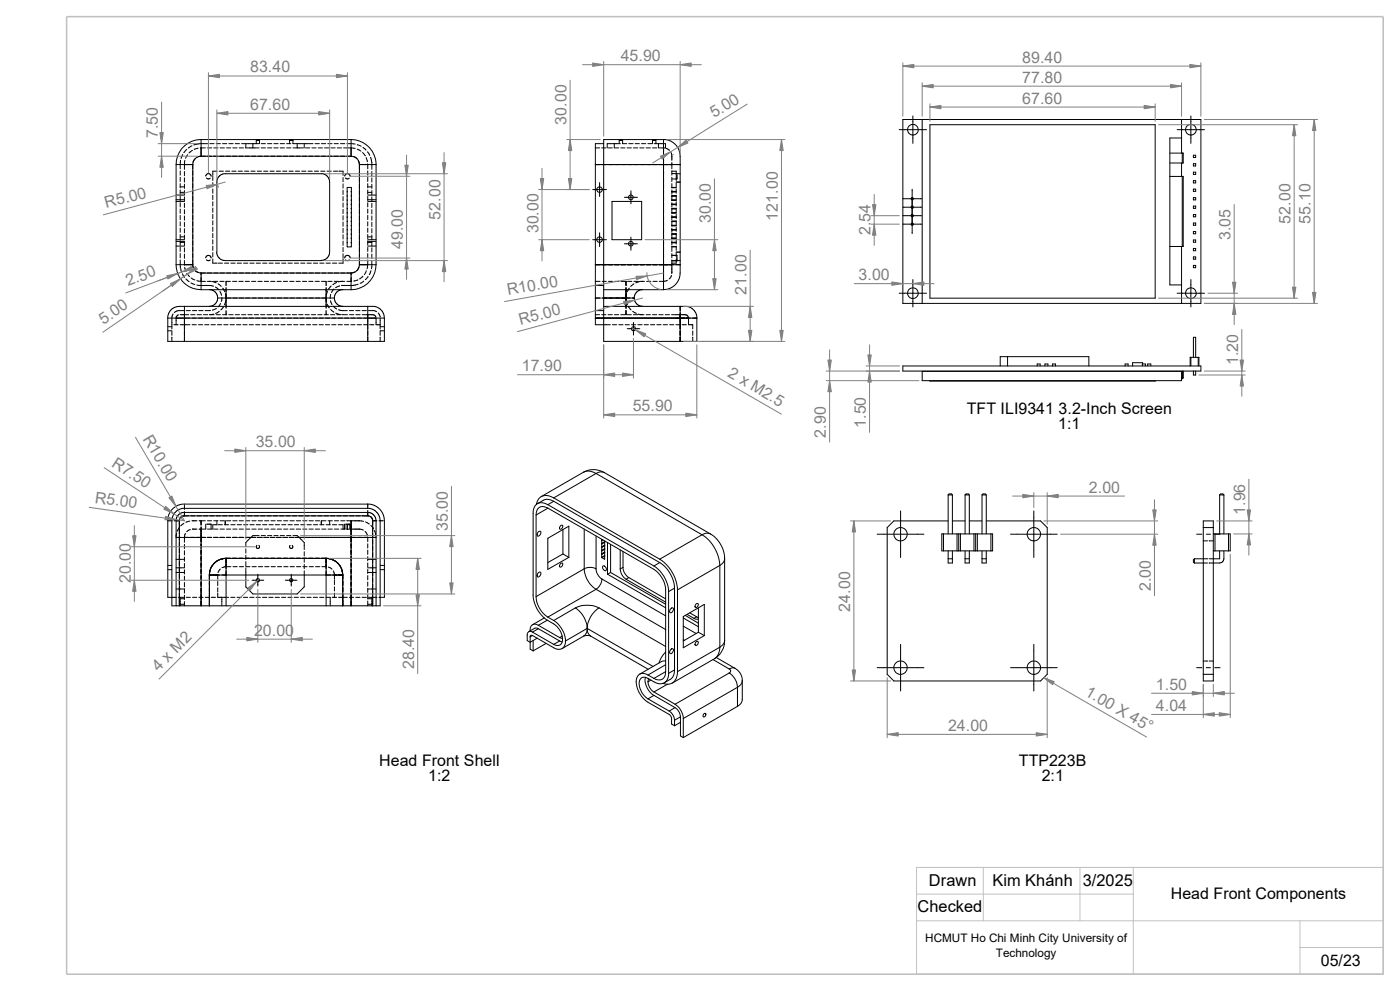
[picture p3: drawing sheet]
<svg xmlns="http://www.w3.org/2000/svg" width="420mm" height="297mm" viewBox="0 0 420 297" stroke-linecap="round" stroke-linejoin="round" font-family="sans-serif">
<defs><g id="words">
<g font-size="4.9">
<text x="278.7" y="265.7">Drawn</text>
<text x="297.7" y="265.7">Kim Khánh 3/2025</text>
<text x="275.3" y="273.5">Checked</text>
</g>
<g font-size="4.8" fill="#808080">
<text x="75.1" y="21.7">83.40</text>
<text x="186.2" y="18.3">45.90</text>
<text x="306.7" y="18.8">89.40</text>
<text x="306.7" y="24.8">77.80</text>
<text x="75.1" y="32.9">67.60</text>
<text x="214.2" y="35.4" transform="rotate(-32 214.2 35.4)">5.00</text>
<text x="306.7" y="31">67.60</text>
<text x="47.4" y="41.3" transform="rotate(-90 47.4 41.3)">7.50</text>
<text x="169.9" y="37.4" transform="rotate(-90 169.9 37.4)">30.00</text>
<text x="31.9" y="62.4" transform="rotate(-15 31.9 62.4)">R5.00</text>
<text x="132.1" y="65.8" transform="rotate(-90 132.1 65.8)">52.00</text>
<text x="161.5" y="70" transform="rotate(-90 161.5 70)">30.00</text>
<text x="213.2" y="66.9" transform="rotate(-90 213.2 66.9)">30.00</text>
<text x="233.3" y="66.1" transform="rotate(-90 233.3 66.1)">121.00</text>
<text x="261.2" y="70.4" transform="rotate(-90 261.2 70.4)">2.54</text>
<text x="387.1" y="67" transform="rotate(-90 387.1 67)">52.00</text>
<text x="393.2" y="67" transform="rotate(-90 393.2 67)">55.10</text>
<text x="120.9" y="74.6" transform="rotate(-90 120.9 74.6)">49.00</text>
<text x="369.1" y="72" transform="rotate(-90 369.1 72)">3.05</text>
<text x="257.6" y="83.9">3.00</text>
<text x="38.4" y="85.7" transform="rotate(-21 38.4 85.7)">2.50</text>
<text x="152.4" y="88.5" transform="rotate(-10 152.4 88.5)">R10.00</text>
<text x="223.9" y="88.3" transform="rotate(-90 223.9 88.3)">21.00</text>
<text x="31" y="97.5" transform="rotate(-34 31 97.5)">5.00</text>
<text x="156.1" y="97.4" transform="rotate(-15 156.1 97.4)">R5.00</text>
<text x="156.6" y="111.3">17.90</text>
<text x="218.1" y="112.8" transform="rotate(30 218.1 112.8)">2 x M2.5</text>
<text x="371.4" y="109.4" transform="rotate(-90 371.4 109.4)">1.20</text>
<text x="189.8" y="123.3">55.90</text>
<text x="42.7" y="131.5" transform="rotate(59 42.7 131.5)">R10.</text>
<text x="247.8" y="131.2" transform="rotate(-90 247.8 131.2)">2.90</text>
<text x="259.8" y="128.2" transform="rotate(-90 259.8 128.2)">1.50</text>
<text x="76.7" y="134">35.00</text>
<text x="33.3" y="139.5" transform="rotate(33 33.3 139.5)">R7.50</text>
<text x="326.7" y="147.6">2.00</text>
<text x="28.3" y="150.6" transform="rotate(8 28.3 150.6)">R5.00</text>
<text x="373.6" y="154.3" transform="rotate(-90 373.6 154.3)">1.96</text>
<text x="134.3" y="159.1" transform="rotate(-90 134.3 159.1)">35.00</text>
<text x="39.2" y="174.8" transform="rotate(-90 39.2 174.8)">20.00</text>
<text x="345.2" y="177.2" transform="rotate(-90 345.2 177.2)">2.00</text>
<text x="255.1" y="183.3" transform="rotate(-90 255.1 183.3)">24.00</text>
<text x="76.2" y="190.5">20.00</text>
<text x="47.5" y="201.4" transform="rotate(-45 47.5 201.4)">4 x M2</text>
<text x="124.2" y="200.5" transform="rotate(-90 124.2 200.5)">28.40</text>
<text x="325.3" y="208.2" transform="rotate(30 325.3 208.2)">1.00 X 45°</text>
<text x="346.8" y="206.7">1.50</text>
<text x="346.8" y="213.1">4.04</text>
<text x="284.4" y="219">24.00</text>
</g>
<g font-size="4.8">
<text x="290.1" y="124.2">TFT ILI9341 3.2-Inch Screen</text>
<text x="317.5" y="128.7">1:1</text>
<text x="113.8" y="229.7">Head Front Shell</text>
<text x="305.7" y="229.7">TTP223B</text>
<text x="128.5" y="234.2">1:2</text>
<text x="312.5" y="234.2">2:1</text>
<text x="351.2" y="269.4">Head Front Components</text>
<text x="396.2" y="289.4">05/23</text>
</g>
<g font-size="3.5">
<text x="277.6" y="282.4">HCMUT Ho Chi Minh City University of</text>
<text x="298.7" y="286.9">Technology</text>
</g>
</g></defs>
<path d="M275 260h140v32h-140zM295 260v16M324 260v16M340 260v32M275 268h65M275 276h140M390 276v16M390 284h25" fill="none" stroke="#c0c0c0" stroke-width=".3"/>
<path d="M20 5h395v287h-395z" fill="none" stroke="#c0c0c0" stroke-width=".47"/>
<g fill="none" stroke="#000" stroke-width=".3">
<path d="M269.7 38.9h8.3M270.8 35.8h89.5v55.1h-89.5zM273.9 34.8v8.2M276.6 35.8v55.1M279 37.4h67.5v52h-67.5zM353.1 38.9h8.3M354.5 35.8v10.1M357.3 34.8v8.2M52.8 49.3v30M52.8 58.5h2.5M52.8 59.9h2.5M52.8 49.3h5"/>
<path d="M54.1 51.2v1.3M54.1 53.1v1.3M54.1 55v1.3M54.1 56.9v1.3M54.1 58.8v1.3M54.1 56h1.2M54.1 57.7h1.2M54.1 48v2.6M54.8 46.3l-.5 1.1M55.3 49.3v1.5M55.3 51.4v1.3M55.3 53.3v1.3"/>
<path d="M55.3 55.2v1.3M55.3 57.1v1.3M55.3 59v1.3M55.3 49.3h2.5M55.5 48l-.2 1.3M56 44.7l-.8 1M56.3 46.4l-.6 1.1M57.6 43.7l-1.1 .7M57.7 45.1l-1 .7M57.7 45v.1M57.8 49.2v30.1M58.6 47.5l-.7 1.1"/>
<path d="M59.4 44.4l-1.1 .3M60.1 44.3h1.5M60.3 41.8a7.5 7.5 0 0 0-7.5 7.5M60.3 46.8h45.1M60.3 46.8l-1.2 .3M60.3 44.3v2.5M60.3 41.8h45M60.3 46.8a2.52 2.52 0 0 0-2.5 2.5M60.3 41.8v5M61.7 52.7a.81 .81 0 0 1 .9-.7 .81 .81 0 0 1 .7 .8M61.7 52.7h.1M61.9 53.3l.6 .3 .5-.2"/>
<path d="M62.2 44.3h1.3M62.3 43.1h-2.7l-1.5 .3M62.9 43.1h1.3M63.8 52.8v1.3M63.8 54.7v1.3M63.8 56.6v1.3M63.8 58.5v1.3M64.1 44.3h1.3M64.9 43.1h1.2M65.1 51.3h-1.3v1.3M65.7 51.3h1.3M66 44.3h1.3"/>
<path d="M66.8 43.1h1.2M67.6 51.3h1.3M67.9 44.3h1.3M68.7 43.1h1.2M69.6 51.3h1.2M69.8 44.3h1.3M70.6 43.1h1.2M71.5 51.3h1.2M71.8 44.3h1.2M72.5 43.1h5.2M73.4 51.3h1.2M73.7 44.3h4"/>
<path d="M73.7 43.1v1.2M75.3 51.3h1.2M75.9 43.1v1.2M76.9 43.1v-1h1v1M77.2 51.3h1.2M78.4 44.3h1.2M78.4 43.1h1.2M79.1 51.3h1.2M80.3 44.3h1.2M80.3 43.1h1.2M81 51.3h1.3M82.2 44.3h1.2"/>
<path d="M82.2 43.1h1.2M82.9 51.3h1.3M84.1 44.3h1.2M84.1 43.1h1.2M84.8 51.3h1.3M86 44.3h1.2M86 43.1h1.2M86.7 51.3h1.3M86.9 43.1v-1h1v1h4.6M87.9 44.3h3.1M88.6 51.3h1.3M89.2 43.1v1.2"/>
<path d="M90.5 51.3h1.3M91.3 43.1v1.2M91.7 44.3h1.2M92.4 51.3h1.3M92.6 43.1h1.3M93.6 44.3h1.2M94.3 51.3h1.3M94.5 43.1h1.3M95.5 44.3h1.2M96.2 51.3h1.3M96.4 43.1h1.3M97.4 44.3h1.2"/>
<path d="M98.1 51.3h1.3M98.3 43.1h1.3M99.3 44.3h1.2M100 51.3h1.3M100.2 43.1h1.3M101.2 44.3h1.2M101.6 51.3h1.3v1.3M102.2 43.1h1.2M102.9 53.2v1.3M102.9 55.1v1.3M102.9 57v1.3M102.9 58.9v1.3"/>
<path d="M103.1 44.3h2.2M103.4 52.7a.81 .81 0 0 1 .9-.7 .81 .81 0 0 1 .7 .8M103.4 52.7h.1M103.6 53.3l.6 .3 .5-.2M104.1 43.1l2.5 .1M104.1 56.3h1.3l-.1 17.7-1.2-.1zM105.3 46.8a2.49 2.49 0 0 1 2.5 2.5M105.3 44.3l1.3 .2M105.3 44.3v2.5M105.3 41.8v5M105.3 41.8a7.5 7.5 0 0 1 7.5 7.5M106 46.9l1.1 .7"/>
<path d="M107.1 44.7l1.2 .6M107.2 43.3l1.1 .5M107.5 48.1l.3 1.2M107.8 49.3h5M107.8 49.3h2.5v1.3M107.8 49.3v30M108.8 45.7l.8 1M108.9 44.2l.9 .8M109.9 47.2l.3 1.3M110.2 45.5l.7 1.1M110.3 49.1v.2M110.3 51.2v1.3"/>
<path d="M110.3 53.1v1.3M110.3 55v1.3M110.3 56.9v1.3M110.3 58.8v1.3M110.3 58.5h2.5M110.3 59.9h2.5M110.3 56h1.2M110.3 57.7h1.2M111.2 47.2l.3 1.5v2.1M111.5 51.4v1.3M111.5 53.3v1.3M111.5 55.2v1.3"/>
<path d="M111.5 57.1v1.3M111.5 59v1.3M112.8 49.3v30M177.8 56.8h4.1M178.6 49.3h23.5M178.6 44.3h1.3M178.6 49.3v30M179.9 54.7v4.2M180.5 44.3h1.3M181.1 49.3h18M181.1 43.1h-2.5v6.2M181.1 49.3v30"/>
<path d="M182.4 44.3h1.3M184.3 43.1v1.2M184.3 44.3h1.3M185.8 43.1v-1h1l-.1 1h1.3M186.1 43.1h-3.9v1.2M186.2 44.3h1.3M187.3 59.1h3.9M188.1 44.3h1.3M188.6 43.1h1.3M189.3 57.2v3.9M190 44.3h1.3M190.5 43.1h1.3"/>
<path d="M191.9 44.3h1.3M192.4 43.1h1.3M193.8 44.3h1.3M194.4 43.1h1.2M195.7 44.3h1.3M195.7 43.1v-1h1.1v1M196.3 43.1h3.3v1.2h-1.9M197.5 43.1v1.2M199.1 41.8v7.5M199.1 49.3h4.9M199.1 41.8h-18v7.5M199.1 41.8v1.3"/>
<path d="M199.1 43.7v36.9M199.1 41.8l2.3 .6 .9 .6 .9 1 .8 1.9v3.4M199.8 44.4l1 .7M201.2 45.6l.3 .8v1.7M201.5 59.9h1.4M201.5 57.4h1.4M201.5 51.3h1.4v1.3M201.5 56.2h1.4M201.5 52l2.5 .1M201.5 48.7v1.9M201.5 51.2v1.3M201.5 53.1v1.3"/>
<path d="M201.5 55v1.3M201.5 56.9v1.3M201.5 58.8v1.3M201.5 56.3h1.4M201.5 57.5h1.4M201.5 58.6h1.4M201.5 58.7h1.4M201.5 58.8h1.4M201.5 60h1.4M202.8 49.3h1.2M202.9 52.8v1.3M202.9 54.7v1.3"/>
<path d="M202.9 56.6v1.3M202.9 58.5v1.3M202.9 54.6h1.1M203.1 52.4v1.2h-1.6M204 49.3v30M270.8 59.6h5.7M273.6 56.7v13.3M350.9 52.9h3.8M350.9 45.9h3.8M350.9 48.9h3.8M354.5 41.4h-3.6v44h3.6M354.5 48.9v4"/>
<path d="M354.7 52.9h.3v21h-.3M354.7 45.9h.3v3h-.3M354.7 45.9v3M354.7 52.9v21M358 46.5h.7v.7h-.7zM358 49.1h.7v.6h-.7zM358 51.6h.7v.7h-.7zM358 54.1h.7v.7h-.7zM358 56.7h.7v.7h-.7zM358 59.2h.7v.7h-.7zM52.8 72.3h2.5v1.3M52.8 60.4h2.5"/>
<path d="M52.8 71.8h2.5M52.8 73.7h2.5M52.8 79.3h5M52.8 79.3a7.5 7.5 0 0 0 7.5 7.5M54.1 77.9v2.3l.3 1.2M54.1 60.7v1.3M54.1 62.7v1.2M54.1 64.6v1.2M54.1 66.5v1.2M54.1 68.4v1.2M54.1 70.3v1.2M54.1 72.2v1.2"/>
<path d="M54.1 74.1v1.3M54.1 76v1.3M54.1 71h1.2M54.1 72.6h1.2M55.3 60.9v1.3M55.3 62.8v1.3M55.3 64.7v1.3M55.3 66.6v1.3M55.3 68.5v1.3M55.3 70.4v1.3M55.3 74.3v1.2M55.3 76.2v1.2"/>
<path d="M55.3 78.1v1.4M55.3 79.3h2.5M57.8 79.3l.3 1.2M57.8 79.3a2.52 2.52 0 0 0 2.5 2.5M61.7 77.2a.81 .81 0 0 1 .9-.7 .81 .81 0 0 1 .7 .8M61.7 77.2v.1M61.9 77.9l.6 .2 .5-.2M63.8 60.5v1.2M63.8 62.4v1.2M63.8 64.3v1.2M63.8 66.2v1.2M63.8 68.1v1.2"/>
<path d="M63.8 70v1.2M63.8 71.9v1.3M63.8 73.8v1.3M63.8 75.7v1.3M63.8 77.6v1.3h1.3M65.1 75.6v-21.5l.3-.8 .6-.8 1.6-.5 29.2 .1 .8 .3 .8 .6 .5 1.6v21l-.3 1.2-.7 .8-1.5 .5h-28.8l-.8-.1-.9-.5-.7-1-.2-.9M65.4 78.9h1.3M67.4 78.9h1.2M69.3 78.9h1.2M71.2 78.9h1.2M73.1 78.9h1.2M75 78.9h1.2"/>
<path d="M76.9 78.9h1.2M78.8 78.9h1.3M80.7 78.9h1.3M82.6 78.9h1.3M84.5 78.9h1.3M86.4 78.9h1.3M88.3 78.9h1.3M90.2 78.9h1.3M92.1 78.9h1.3M94 78.9h1.3M95.9 78.9h1.3M97.8 78.9h1.3"/>
<path d="M99.7 78.9h1.3M102.9 60.8v1.3M102.9 62.7v1.3M102.9 64.6v1.3M102.9 66.5v1.3M102.9 68.5v1.2M102.9 70.4v1.2M102.9 72.3v1.2M102.9 74.2v1.2M102.9 76.1v1.2M102.9 77.6v1.3h-1.3M104.8 77.9l-.6 .2-.6-.2"/>
<path d="M105 77.3v-.3a.84 .84 0 0 0-1.4-.2l-.2 .5M107.8 79.3h5M107.8 79.3h2.5M107.8 79.3v.1M107.8 79.3a2.49 2.49 0 0 1-2.5 2.5M110.3 60.7v1.3M110.3 62.7v1.2M110.3 64.6v1.2M110.3 66.5v1.2M110.3 68.4v1.2M110.3 70.3v1.2M110.3 72.2v1.2"/>
<path d="M110.3 74.1v1.3M110.3 76v1.3M110.3 77.9v1.4M110.3 79.3l-.2 1.3M110.3 60.4h2.5M110.3 71.8h2.5M110.3 72.3h2.5M110.3 73.7h2.5M110.3 71h1.2M110.3 72.6h1.2M111.5 60.9v1.3M111.5 62.8v1.3"/>
<path d="M111.5 64.7v1.3M111.5 66.6v1.3M111.5 68.5v1.3M111.5 70.4v1.3M111.5 72.3v1.3M111.5 74.3v1.2M111.5 76.2v1.2M111.5 78.1l-.1 2.5M112.8 79.3a7.5 7.5 0 0 1-7.5 7.5M177.8 71.8h4.1M178.6 79.3v6.3M178.6 79.3h5.2"/>
<path d="M179.9 69.8v4.1M181.1 79.3h18M181.1 79.3v7.5M183.6 60.4h8.9v11.4h-8.9zM184.3 79.3h1.4M186.2 79.3h1.4M187.3 73.1h3.9M188.1 79.3h1.4M189.3 71.1v3.9M190 79.3h1.4M191.9 79.3h1.4M193.8 79.3h1.4"/>
<path d="M195.7 79.3h1.4M197.7 79.3h4.4M199.1 79.3v7.5M199.1 79.3h4.9M201.5 72.6h1.4M201.5 70.1h1.4M201.5 67.5h1.4M201.5 65h1.4M201.5 62.4h1.4M201.5 73.9h1.4M201.5 76.5h1.6M201.5 74h1.4"/>
<path d="M201.5 72.7h1.4M201.5 60.7v1.3M201.5 64.6v1.2M201.5 68.4v1.2M201.5 70.3v1.2M201.5 72.2v1.2M201.5 74.1v1.3M201.5 76v1.3M201.5 77.9v4M201.5 60.1h1.4M201.5 61.2h1.4M201.5 61.3h1.4"/>
<path d="M201.5 62.5h1.4M201.5 63.7h1.4M201.5 63.8h1.4M201.5 65.2h1.4M201.5 65.1h1.4M201.5 66.3h1.4M201.5 67.6h1.4M201.5 68.8h1.4M201.5 69h1.4M201.5 68.9h1.4M201.5 70.2h1.4M201.5 71.3h1.4"/>
<path d="M201.5 71.5h1.4M201.5 71.4h1.4M201.5 72.8h1.4M202.8 79.3h1.2M202.9 77.6v1.3h-1.4M202.9 78.1h1.1M202.9 62.6l-1.4 .1v1.2h1.4M202.9 66.4l-1.4 .1v1.2h1.4M202.9 60.5v1.2M202.9 62.4v1.2M202.9 64.3v1.2M202.9 66.2v1.2"/>
<path d="M202.9 68.1v1.2M202.9 70v1.2M202.9 71.9v1.3M202.9 73.8v1.3M202.9 75.7v1.3M202.9 75.6h1.1M203.1 76.9v1.2h-1.6M204 79.3v3.4l-.8 1.9-.9 1-.9 .6-2.3 .6M270.8 64.6h5.7M270.8 67.2h5.7M270.8 62.1h5.7M350.9 73.9h3.8"/>
<path d="M354.5 73.9v17M358 79.5h.7v.7h-.7zM358 61.8h.7v.6h-.7zM358 64.3h.7v.7h-.7zM358 66.8h.7v.7h-.7zM358 69.4h.7v.7h-.7zM358 71.9h.7v.7h-.7zM358 74.5h.7v.6h-.7zM358 77h.7v.7h-.7zM50.3 95.3v7h5M50.3 99.1h1.3M50.3 97.9h1.3"/>
<path d="M51.6 99.2v1.3M51.9 94.1l-.3 1.2v3.3M52.2 97.3h1.2M52.8 95.3h60v2h1.2M53.4 93.1h.1M53.4 93.1l-1.1 .5M53.5 94.4l-.7 .7v2.2M53.8 93.1h1.4M54.1 97.3h2.9M54.1 94.3h2.5M54.7 82l.6 1.1M55.3 94.3v8"/>
<path d="M55.3 91.8h55M55.3 91.8v3.5h-5M55.3 91.8l-2 .1-1.5 .6-1.2 1.3-.3 1.5M55.4 80.1l.4 1.3M55.8 83.6l.9 .8M55.8 93.1h1.3M56 81.9l.9 1M57.2 94.3h1.3M57.3 84.8l1.1 .5M57.3 83.3l1.2 .6M57.6 97.3h1.3M57.7 93.1h1.3"/>
<path d="M58.5 81l1.1 .7M59.1 84.1l1.2 .2M59.1 85.4l5 .4M59.1 94.3h1.3M59.5 97.3h1.3M59.6 93.1h1.3M60.2 81.8h.1M60.3 81.8v.6M60.3 83.1v1.2M60.3 84.3h1.3M60.3 81.8h45M60.3 86.8h45"/>
<path d="M60.3 81.8v5M61 94.3h1.3M61.4 97.3h1.3M62.1 84.3h1.3M62.8 86.8l.9 .2 1 .6 .5 .8 .1 .9M62.9 94.3h1.3M63.2 93l-1.6 .1M63.3 97.3h1.3M63.6 84.4l1.3 .4M64.1 84.3h1.2M64.1 94.1l-1.3 .2M64.6 86l1 .8"/>
<path d="M64.9 94.3h1.2M64.9 92.4l-1.1 .5M65.2 97.3h1.3M65.3 89.3l-.1 .9-.7 .9-.8 .6-.9 .1M65.3 89.3h2.5M65.4 85l1 .9M65.7 93.3l-1.1 .6M66 84.3h1.2M66 87.3l.5 1.2M66.1 91l-.7 1M66.5 89.1l-.1 1.3M66.8 94.3h1.2"/>
<path d="M66.8 86.4l.6 1.1M67.1 91.9l-.8 1M67.1 97.3h1.3M67.6 88.1l.2 1.2M67.7 90.1l-.4 1.3M67.8 89.3v2.5M67.8 86.8v2.5M67.8 89.3h30M67.8 84.3v1.3M67.8 86.1v1.3M67.8 88.1v2.5M67.8 91.1v1.3"/>
<path d="M67.8 93v1.3M67.8 89.3v.2M67.9 84.3h1.2M68.7 94.3h1.2M69 97.3h1.3M69.8 84.3h1.2M70.6 94.3h1.2M71 97.3h1.2M71.7 84.3h1.2M72.5 94.3h1.2M72.9 97.3h1.2M73.6 84.3h1.2"/>
<path d="M74.4 94.3h1.2M74.8 97.3h1.2M75.5 84.3h1.3M76.3 94.3h1.3M76.7 97.3h1.2M77.4 84.3h1.3M78.2 94.3h1.3M78.6 97.3h1.2M79.3 84.3h1.3M80.1 94.3h1.3M80.5 97.3h1.2M81.2 84.3h1.3"/>
<path d="M82 94.3h1.3M82.4 97.3h1.3M83.1 84.3h1.3M83.9 94.3h1.3M84.3 97.3h1.3M85 84.3h1.3M85.8 94.3h1.3M86.2 97.3h1.3M86.9 84.3h1.3M87.7 94.3h1.3M88.1 97.3h1.3M88.8 84.3h1.3"/>
<path d="M89.6 94.3h1.3M90 97.3h1.3M90.7 84.3h1.3M91.5 94.3h1.3M91.9 97.3h1.3M92.6 84.3h1.3M93.4 94.3h1.3M93.8 97.3h1.3M94.5 84.3h1.3M95.3 94.3h1.3M95.7 97.3h1.3M96.4 84.3h1.3"/>
<path d="M97.2 94.3h1.3M97.6 97.3h1.3M97.8 89.3v2.5M97.8 86.8v2.5M97.8 84.3v1.3M97.8 86.1v1.3M97.8 88.1v2.5M97.8 91.1v1.3M97.8 93v1.3M97.8 89.9l.2 .6M97.8 89.3h2.5l.2 .9 .5 .8 .9 .7 .9 .1M98 90.5v.1"/>
<path d="M98.1 91.1l.7 1.2M98.3 87.2l-.4 1.2M98.3 84.3h1.3M99.1 94.3h1.3M99.1 90.1l.5 1.2M99.2 92.8l1 .8M99.2 88.2l-.1 1.3M99.4 85.7l-.8 1M99.5 87.6h-.1M99.5 97.3h1.3M100 91.8l1 .8M100.2 86.6l-.7 1"/>
<path d="M100.2 84.3h1.3M100.7 93.9l1.2 .3M101 84.7l-1.1 .6M101 94.3h1.3M101.4 97.3h1.3M101.6 92.8l2.6 .3M101.8 85.7l-1.1 .5M102.2 84.3h1.2M102.6 94.3h.2M102.8 84.3l-1.2 .2M102.8 86.8l-.9 .2-.8 .4-.6 1-.2 .9M103 94.3h1.2"/>
<path d="M103.3 97.3h1.3M104.8 93.1h1.3M104.9 94.3h1.2M105.2 97.3h1.3M105.3 81.8v.6M105.3 83.1v1.2M105.3 81.8v5M105.5 84.3h-1.4M106.5 81.5l-1.2 .3M106.7 93.1h1.3M106.8 94.3h1.2M107.1 97.3h1.3"/>
<path d="M107.4 83.9l-1.3 .3M107.4 85.2l-1.4 .4h-3.6M107.7 80l-.7 1.1M107.9 83.6h.1M108.6 93.1h1.3M108.7 94.3h1.6v8M108.9 82.8l-1 .8M109.1 97.3h1.2M109.1 84.2l-1.1 .7M109.9 81.2l-.6 1.1M110.3 91.8h2l1.4 .6 1.2 1.2 .4 1.7M110.3 91.8v3.5h5"/>
<path d="M110.4 82.9l-.8 .9M110.5 94.3l1.7 .1 .5 .6M110.5 93.1h1.7l.8 .3M110.9 97.3h1.2M111.3 81.2h.1M111.3 81.2l-.5 1.1M113.5 93.8l.5 1.1M114 94.9v.1M114 95.3v3.3M114 99.2v1.3M114 99.1h1.3M114 97.9h1.3"/>
<path d="M115.3 95.3v7h-5M178.6 93.1v2.2M178.6 85.6v7.5M178.6 95.3v2h4.5M178.6 94.3h1.3M178.6 95.3h28.5M178.6 84.3h1.4M178.6 89.3h1.6M178.6 85.6h2.5M178.6 93.1h2.5M180.5 94.3h1.3M180.5 89.3h8.6"/>
<path d="M180.6 84.3h1.3M181.1 86.8h18M181.1 91.8h22.9M181.1 91.8v10.5h22.9M181.1 86.8v5M182.4 94.3h1.3M182.5 84.3h1.3M183.7 97.3h1.3M184.3 94.3h1.3M184.4 84.3h1.3M185.6 97.3h1.3M186.2 94.3h1.3"/>
<path d="M186.4 84.3h1.2M187.5 97.3h1.3M187.8 84.3v1.3M187.8 86.1v6.4M187.8 93v1.3M187.8 86.8v2.5M187.8 89.3v2.5M187.8 89.3h2.5M187.9 90.1l.3 1.3M188 88.1l-.2 1.2M188.1 94.3h1.3M188.2 98.5h3.7"/>
<path d="M188.3 84.3h1.2M188.5 91.9l.8 1M188.8 86.4l-.7 1.1M189.4 97.3h1.3M189.7 89.3h.6M189.8 93.3l1.1 .6M190 94.3h1.3M190 96.6v3.8M190.2 84.3h1.2M190.2 85l-1 .9M190.2 89.3l.2 .9 .7 1 .8 .5 .9 .1M191.3 97.3h1.3"/>
<path d="M191.5 94.1l1.3 .2M191.9 94.3h1.3M191.9 84.4l-1.2 .4M192.1 84.3h1.2M192.8 86.8l-.9 .2-1 .6-.5 .8-.1 .9M193.3 97.3h1.2M193.8 94.3h1.3M194 84.3h1.2M195.2 97.3h1.2M195.7 94.3h1.3M195.9 84.3h1.2M197.1 97.3h1.2"/>
<path d="M197.7 94.3h1.2M199 97.3h1.2M199.1 81.2v1.3M199.1 83.1v1.3M199.1 85v1.3M199.6 94.3h1.2M200.2 84l-.7 .3h-1.7M200.9 97.3h1.2M201.4 82.5l-.7 1.1M201.5 94.3h2.5M202.8 97.3h1.2M204 91.8v1.3"/>
<path d="M204 93.7v8.6M204 91.8v3.5h5M204 91.8h2.1l1.4 .6 1.2 1.2 .4 1.7M204.3 94.3l1.7 .1 .5 .6M204.6 97.3h1.3M206.5 95.3v2h1.3v1.3M207.8 95.3h1.2M207.8 99.2v1.3M209 95.3v7h-5M269.7 87.9h8.3M273.9 83.8v8.2M353.1 87.9h8.3"/>
<path d="M357.3 83.8v8.2M51.6 101v1.3M55.3 102.3h55M114 101v1.3M207.8 101v1.3M270.8 109.7h89.5v1.5h-89.5zM276.6 111.3h77.9v2.8h-77.9zM279 114.1h67.5M300.1 109.7v-2.8h26.5v2.8M302.3 106.9v2.8M311.1 109.7v-.6h.9v.6M313.5 109.7v-.6h.9v.6"/>
<path d="M315.8 109.7v-.6h.9v.6M337.5 109.7v-.6h.9v.6M342.7 109.7v-.6h.9v.6M342.8 109.1v-.4h-3v1M344.3 109.7v-.6h.9v.6M354.8 111.2v2l-.3 .1M355 111.2v2l-.5 .3M357 109.7v-2.6h2.7v2.6M357.3 107.1v2.6M358 107.1v-6h.7v6M358 111.2v1.2h.7v-1.2M359.5 107.1v2.6"/>
<path d="M50.3 156.1v22.9h2.5M50.3 156.1h1.3M51.6 156.1v25.5h1.2M52.2 156.1h1.3M52.8 156.1v25.5M52.8 156.1h1M53 159.8l-.2 .7M53.8 156.1v25.5M53.8 158.1l-.6 1.1M53.9 155.6l-.1 .5M55.2 156.8l-1 .8M55.3 153.5l-.9 .2-1 .7-.4 .8-.2 .9"/>
<path d="M55.3 151.4v1.3M55.3 153.3v1.3M55.3 154.6l-1.1 .5M55.3 154.6h55M55.3 154.6l-.9 .3-.6 1.2M55.6 159.9l-.2 .8-.1 1.8M56.9 156.2l-1.1 .3M57.1 158.7l-1.1 .6M57.6 156.1h1.5M57.7 158.6h1.4M59.7 156.1h1.9M59.7 158.6h1.9"/>
<path d="M60.3 156.1v1.3M60.3 157.9v23.7M61.7 157.1v1.5M62.1 157.1h1.2v1.5M62.2 156.1h1.3M62.2 158.6h1.3M64.1 156.1h1.3M64.1 158.6h1.3M65.1 156.1v1.2h-1.3v1.3M65.4 157.3h1.3M66 156.1h1.3M66 158.6h1.3"/>
<path d="M67.4 157.3h1.2M67.6 156.1v1.2M67.9 156.1h1.3M67.9 158.6h1.3M69.3 157.3h1.2M69.8 156.1h1.3M69.8 158.6h1.3M71.2 157.3h1.2M71.8 156.1h1.2M71.8 158.6h1.2M73.1 157.3h1.2M73.7 156.1h1.2"/>
<path d="M73.7 158.6h1.2M75 157.3h1.2M75.6 156.1h1.2M75.6 158.6h1.2M76.9 157.3h1.2M77.5 156.1h1.2M77.5 158.6h1.2M78.8 157.3h1.3M79.4 156.1h1.2M79.4 158.6h1.2M80.7 157.3h1.3M81.3 156.1h1.2"/>
<path d="M81.3 158.6h1.2M82.6 157.3h1.3M83.2 156.1h1.3M83.2 158.6h1.3M84.5 157.3h1.3M85.1 156.1h1.3M85.1 158.6h1.3M86.4 157.3h1.3M87 156.1h1.3M87 158.6h1.3M88.3 157.3h1.3M88.9 156.1h1.3"/>
<path d="M88.9 158.6h1.3M90.2 157.3h1.3M90.8 156.1h1.3M90.8 158.6h1.3M92.1 157.3h1.3M92.7 156.1h1.3M92.7 158.6h1.3M94 157.3h1.3M94.6 156.1h1.3M94.6 158.6h1.3M95.9 157.3h1.3M96.4 156.1v1.2"/>
<path d="M96.5 156.1h1.3M96.5 158.6h1.3M97.8 157.3h1.3M98.4 156.1h1.3M98.4 158.6h1.3M98.9 156.1v1.2M99.7 157.3h1.3M100.3 156.1h1.3M100.3 158.6h1.3M101.6 157.3h1.3v1.3M102.2 156.1h1.3M102.2 158.6h1.3"/>
<path d="M103.4 157.1v1.5M103.8 157.1h1.2v1.5M104.1 156.1l5 .2M104.1 158.6h3.7l1.2 .3M104.1 158.6v-1.3h1.3v1.3M104.2 157.3v1.3M105.3 156.1v25.5M109.5 159.3l.7 1.1M109.6 156.4l1.1 .7M110.3 154.6l1.2 .5 .3 1M110.3 152.4h-55.5l-1.4 .4-.9 .7-.7 1.2-.2 1.4M110.3 152.4v-1.3h-55.6l-1.7 .5-1.5 1.2-1 1.7-.2 1.6"/>
<path d="M110.3 153.6h-55v1M110.3 153v1.3M110.3 154.6h.4M110.3 152.3l1.3 .3 1.2 .7 .7 .9 .5 1.3v26.1h-1.2M110.3 153.6l.9 .1 .9 .6 .5 .9 .2 .9M110.3 153.6v1M110.3 151l1.9 .4 1.4 .9 1.1 1.4 .6 1.7v23.6h-1.6M111.3 157.5l.7 1M111.3 154.9l.5 .9v25.8M111.8 156.1h1M111.8 156.1h1.3M112.3 159l.4 1.2"/>
<path d="M112.8 156.1v25.5M113.7 156.1h1.3M160.8 154.3a2.16 2.16 0 0 1 1-2.2 2.16 2.16 0 0 1 2.5 .2l31.9 18.3a8 8 0 0 1 3.5 6.2v24.5M160.8 154.3v24.5M161.3 159.6a.55 .55 0 0 1 .9-.3 .55 .55 0 0 1-.1 .9l-.2 .2a.48 .48 0 0 1-.7 .2 .48 .48 0 0 1 0-.7zM164.3 151.3a2.69 2.69 0 0 0-3.1-.3 2.69 2.69 0 0 0-1.3 2.8v24.5a9.6 9.6 0 0 0 4.4 7.7l1.8 1a5.2 5.2 0 0 1 2.3 5.8 1.6 1.6 0 0 1-2.3 .3M164.3 152.3l-3.5 2M164.3 151.3l31.9 18.3M166.1 150.2a3.1 3.1 0 0 0-3.1-.3l-1.8 1.1M166.1 149.2a3.1 3.1 0 0 0-5.2 2M166.1 150.2l31.8 18.4M166.1 149.2l31.8 18.4"/>
<path d="M166.1 150.2l-1.8 1.1M168.2 157.6l.3-.2a.62 .62 0 0 1 .2 .8 .62 .62 0 0 1-.8 .3zM168.9 158.7v7.3M175 141.6a3.4 3.4 0 0 1 3.8 .3M175.3 158.6v11.9M178.8 141.9l-12.7 7.3M178.8 141.9l31.8 18.4M181.3 141.6a6.3 6.3 0 0 0-6.3-.1l-12.7 7.3M181.3 141.6l-1.3-.2-1.2 .5M181.3 141.6l31.8 18.4M270.2 153.1v14M284.4 156.1h-16.3l-2 2v44l2 2h44.1l2-2v-44l-2-2h-16.3"/>
<path d="M284.4 148.3h1.3M284.4 148.3l.3-.3h.7l.3 .3M284.4 148.3v11.7M285.7 156.1h3.8M285.7 148.3v11.7M289.5 148.3h1.3M289.5 148.3l.3-.3h.7l.3 .3M289.5 148.3v11.7M290.8 156.1h3.8M290.8 148.3v11.7M294.6 148.3h1.3M294.6 148.3l.3-.3h.7l.3 .3"/>
<path d="M294.6 148.3v11.7M295.9 148.3v11.7M310.1 153.1v14M361 156.1h3v48h-3zM361 158.1h3M365.9 148.3v11.7M365.9 148.3l.3-.3h.7l.3 .3M365.9 148.3h1.3M367.2 148.3v11.7M50.3 170.7h1.3M50.3 169.5h1.3M52.8 161.1h1.8"/>
<path d="M52.8 176.5h2.5M52.8 167.6h2.5M52.8 171.6h2.5M53.5 179h1.7M54.1 179v2.6M54.1 179.5h1.2M54.7 161.1h6.9M55.3 163.2v1.2M55.3 165.1v1.2M55.3 167v1.2M55.3 168.9v1.2l-2.5 .1M55.3 170.8v1.2"/>
<path d="M55.3 172.7v1.2M55.3 174.6v1.3M55.3 176.5v1.3M55.3 178.4v1.3M55.8 179h1.3M57.7 179h1.3M59.6 179h1.3M61.6 179h1.2M62.1 161.1h1.4M62.8 172.1v9.5M62.8 172.3h3.1M62.9 171.1l-.1 1.2"/>
<path d="M63.2 170.3l-.3 1.1M63.4 179h1.2M63.8 169.4l-.7 1M64.1 161.1h1.3M64.3 168.7l-.8 1M65 168.2l-.1 .1M65 168.2l-.8 .7M65.2 168.1l-.2 .1M65.3 179h3.3M65.3 172.2v1.4M65.3 174.2v1.3M65.3 176.1v1.3"/>
<path d="M65.3 177.8v1.2M66 167.7l-1 .5M66 161.1h1.3M66.1 170.5l-.7 1.1M66.5 179v2.6M66.5 172.3h32.6M66.5 167.5h.1M66.6 167.5l-.9 .3M67 167.4l-.4 .1M67.6 167.3h30.4M67.8 167.3v5h-5M67.8 167.3l-1.6 .3-1.7 .9-1.3 1.9-.4 1.9"/>
<path d="M67.8 167.3v3.1M67.8 171.1v10.5M67.8 167.3l-1.2 .2M67.9 161.1h1.3M69.2 179h1.3M69.3 169.8l-1.9 .1-.8 .2M69.8 161.1h1.3M69.9 169.8h1.3M71.1 179h1.3M71.7 161.1h1.3M71.8 169.8h1.3M73 179h1.3"/>
<path d="M73.6 161.1h3.2M73.7 169.8h1.3M73.7 170.2v5.7l2.2 2.1h13.3l2.1-2.1v-4.8M73.7 164.5v1.3M73.7 166.4v1.3M73.7 168.3v1.3M74.9 179h1.3M75.6 169.8h1.3M75.6 173.9h3.5M76.8 179h1.3M77 163.4a.51 .51 0 0 0 0 .8 .51 .51 0 0 0 .7 0 .51 .51 0 0 0-.1-.8M77.2 161.1h1.5"/>
<path d="M77.3 172.1v3.5M77.5 169.8h1.3M77.7 160.5h-1.8l-2.2 2.1v1.3M78.4 160.5h1.2M78.7 179h1.3M79.1 161.1h1.5M79.4 169.8h1.3M80.3 160.5h1.2M80.6 179h1.3M81 161.1h1.5M81.3 169.8h1.3M82.2 160.5h1.2"/>
<path d="M82.5 179h1.3M82.9 161.1h1.5M83.2 169.8h1.3M84.1 160.5h1.2M84.5 179h1.2M84.8 161.1h1.5M85.1 169.8h1.3M85.6 173.9h3.5M86 160.5h1.2M86.4 179h1.2M86.7 161.1h1.5M87 169.8h1.3"/>
<path d="M87.4 172.1v3.5M87.6 163.4a.51 .51 0 0 1 .1 .8 .51 .51 0 0 1-.7 0 .51 .51 0 0 1 0-.7M87.9 160.5h1.3l2.1 2.1v2.1M88.3 179h1.2M88.5 161.1h22.4M88.9 169.8h1.3M90.2 179h1.2M90.8 169.8h1.3M91.3 165.4v1.2M91.3 167.3v1.2M91.3 169.2v1.2M92.1 179h1.2"/>
<path d="M92.8 169.8h1.2M94 179h1.2M94.7 169.8h1.2M95.9 179h1.3M96.6 169.8h1.3M97.8 179h1.3v2.6M97.8 167.3v5h5M97.8 167.3v3.1M97.8 171.1v10.5M97.8 167.3l1.2 .2M97.8 167.3l1.9 .4 1.9 1.3 1 1.7 .2 1.6M98.5 170l1.1 .6"/>
<path d="M98.6 167.4l.4 .1M99 167.5l.9 .3M99 167.5h.1M99.7 179h1.2M99.7 172.3h3.1M99.7 167.7l1 .5M100 171.1l.3 .8v1.7M100.3 173.9v1.3M100.3 175.9v1.2M100.3 177.8v1.2M100.4 168.1l.3 .1M100.7 168.2l1.2 1.3"/>
<path d="M100.7 168.2l.1 .1M101.6 179h2.6M101.8 169.4l.1 .1M101.9 169.5l.5 1M101.9 169.5l.2 .2M102.4 170.3l.3 .9M102.6 171.1l.1 .1M102.7 171.2l.1 1.1M102.7 171.2v.3M102.8 172.1v.2M102.8 172.3v9.3M104.8 179h1.3"/>
<path d="M106.7 179h1.3M108.6 179h1.3M110.3 161v1.3M110.3 163v1.3M110.3 164.9v1.3M110.3 166.8v1.3M110.3 168.7v1.3M110.3 170.6v1.3M110.3 172.5v1.3M110.3 174.4v1.3M110.3 176.3v1.3M110.3 178.2v1.3h1.2"/>
<path d="M110.3 176.5h2.5M110.3 167.6h2.5M110.3 170.2h2.5M110.3 171.6h2.5M110.5 179h2.6M111.5 179v2.6M112.8 160.9v.2h-1.8M114 170.7h1.3M114 169.5h1.3M160.8 178.8a7.8 7.8 0 0 0 3.5 6.2M161.5 171.7a.48 .48 0 0 1 .7-.2 .48 .48 0 0 1 0 .8 .6 .6 0 0 1-.4 .6 .6 .6 0 0 1-.7-.2zM164.3 161.3l6.3-3.6v9.3l-6.3 3.6z"/>
<path d="M168.2 168.9l.3-.2a.62 .62 0 0 1 .2 .9 .62 .62 0 0 1-.8 .2zM168.9 166l1.7 1M168.9 166l-4.6 2.6M175.3 170.5a3.9 3.9 0 0 1 3.5 0M175.3 170.5l-14.5 8.3M175.3 170.5a7.7 7.7 0 0 0 3.5 6.1M178.8 170.5a3.8 3.8 0 0 0 1.8 3M178.8 160.7v9.8M178.8 176.6l20.9 12.1M178.8 176.6l-14.5 8.4M180.5 161.6v.2M180.5 162v.9"/>
<path d="M180.5 163v.9M180.5 164v.9M180.5 165.1v.9M180.5 166.1v.9M180.5 161.8l.1 .1M180.5 162.9l.1 .1M180.5 163.9l.1 .1M180.5 164.9l.1 .2M180.5 166l.1 .1M180.5 167l.1 .1M180.6 173.5a3.8 3.8 0 0 1-1.8 3.1M180.6 173.5l19.1 11.1"/>
<path d="M180.6 161.9l-.1 .1M180.6 163h-.1M180.6 164h-.1M180.6 165.1h-.1M180.6 166.1h-.1M180.6 161.9l.2-.1-.3 .2M180.6 163l.8-.5-.9 .5M180.7 161.7l-.2 .1M180.9 169.6a.88 .88 0 0 1 .9 .5 .88 .88 0 0 1-.1 1 1 1 0 0 1-.8-1.5zM181.4 165.5v.1M181.4 166.7v.9l-.8-.5M181.4 162.1v.2"/>
<path d="M181.4 162.3v1.2M181.4 163.5v.9M181.4 164.4v1.1M181.4 165.6v.9M181.4 166.5v.2M181.4 162.3l-.9 .6M181.4 163.4l-.9 .5M181.4 163.5l-.8 .5M181.4 164.4l-.9 .5M181.4 164.5l-.8 .6M181.4 165.4l-.9 .6M181.4 165.6l-.8 .5"/>
<path d="M181.4 165.6l-.9 .5M181.4 166.7l-.8 .4M181.4 166.5l-.9 .5M182.2 162.6v9.5M182.2 172.1l17.5 10.1M183.2 171.6l16.5 9.5M183.2 163.2v8.4M183.2 171.6l-1 .5M186.1 170.5a4 4 0 0 0 1.7 3.1M186.1 164.8v5.7M186.9 170.1l-.8 .4M186.9 165.3v4.8"/>
<path d="M186.9 170.1a3.6 3.6 0 0 0 1.7 3M187.8 173.6l11.9 6.9M188.6 173.1l-.8 .5M188.6 173.1l11.1 6.4M196.2 169.6a9.8 9.8 0 0 1 4.4 7.7M197.9 168.6a9.8 9.8 0 0 1 4.5 7.7M197.9 167.6a11.8 11.8 0 0 1 5.3 9.2M197.9 168.6l-1.7 1M200.6 177.3v24.5M202.4 176.3v24.5M202.4 176.3l-1.8 1M203.2 176.8v24.5"/>
<path d="M210.6 160.3a11.7 11.7 0 0 1 5.3 9.2M210.6 160.3l-12.7 7.3M213.1 160a8.9 8.9 0 0 1 4.3 7.4M213.1 160l-1.2-.2-1.3 .5M215.9 169.5l-12.7 7.3M215.9 169.5v24.5M217.4 167.4v24.5M217.4 167.4l-.4 1.2-1.1 .9M263.1 160.1h14.1M282.5 160h15.3v5.1h-15.3zM283 160v5.1M284.4 167.5v1.2h1.3v-1.2"/>
<path d="M284.4 167.5h1.3M284.4 165.1v2.4M285.7 165.1v2.4M287.1 160v5.1M287.6 160v5.1M288.1 160v5.1M289.5 167.5h1.3M289.5 165.1v2.4M289.5 167.5v1.2h1.3v-1.2M290.8 165.1v2.4M292.2 160v5.1M292.7 160v5.1"/>
<path d="M293.2 160v5.1M294.6 167.5v1.2h1.3v-1.2M294.6 167.5h1.3M294.6 165.1v2.4M295.9 165.1v2.4M297.3 160v5.1M303.1 160.1h14.1M358.3 167.5l-.3 .3v.6l.3 .3M358.3 168.7h3.9M358.3 167.5h3.9M358.3 167.5v1.2M359 160.1h1.6"/>
<path d="M361 162.1h1.2M361.9 160.1h1.2M362.7 162.1h1.3M364 160h5.1v5.1h-5.1M364.4 160.1h1.6M364.5 160v5.1M365.9 165.1v2.4h-3.2M367.2 165.1v2.4l-.5 .9-.8 .3h-3.2M368.6 160v5.1M52.8 181.6h1M53.8 181.6h9M54.1 181.1h1.2"/>
<path d="M55.3 180.3v1.3M62.8 181.6h5M67.8 181.6h30M97.8 181.6h5M102.8 181.6h9M110.3 180.1v1.5M110.3 181.1h1.2M111.8 181.6h1M159 190.9v3.7l.9 .5M159.7 190.5l6.4 3.6a2.14 2.14 0 0 0 2.5 .3 2.14 2.14 0 0 0 1-2.3M159.7 190.5l-.7 .4M159.7 189.4l6.4 3.7"/>
<path d="M159.7 189.4a.95 .95 0 0 0-1.1-.1 .95 .95 0 0 0-.4 1.1v1.6l.8 .5 2.2-1.2M159.7 190.5a.42 .42 0 0 0-.5-.1 .42 .42 0 0 0-.2 .5M159.9 192v3.1M161.5 188.4l-1-.1-1.9 1M161.5 187.4a1.55 1.55 0 0 0-1.9-.1 1.55 1.55 0 0 0-.6 1.8M161.5 188.4l6.4 3.7M161.5 187.4l6.4 3.7M161.5 188.4l-1.8 1M163.3 185.2l-3.5 2M163.8 192.8l-3.9 2.3M164.2 185.9l-2.7 1.5M164.3 185l1.8 1"/>
<path d="M166.1 186a7.8 7.8 0 0 1 3.5 6.1M167.9 192.1l.8 .3M167.9 191.1l.8 .2M167.9 192.1l-1.8 1M168.7 190.6l-.8 .5M172.6 182.2a7.9 7.9 0 0 1 3.5 6.1M172.6 182.2l-6.5 3.8M172.6 182.2a8.2 8.2 0 0 1 7.1 0M175.1 190.6l.8-.1 1.3 .1M175.1 190.6l-6.5 3.8M176.1 188.3l.3 1.4 .8 .9M176.1 188.3l19.8 11.4"/>
<path d="M176.1 188.3l-6.5 3.8M176.1 188.3l-.2 1.4-.8 .9M177.2 190.6l17.2 10M179.7 182.2a7.9 7.9 0 0 0-3.6 6.1M179.7 182.2l20 11.6M199.7 198.1l-1.2 .1-6.6 3.9M199.7 199.2l-5.3 3.1M199.7 195.4a8 8 0 0 0-2 3.3M201.3 194.6a.42 .42 0 0 1 .6-.1 .42 .42 0 0 1 .1 .6 .61 .61 0 0 1-.4 .7 .61 .61 0 0 1-.7-.2zM201.3 182.4a.43 .43 0 0 1 .6-.2 .43 .43 0 0 1 .1 .7 .61 .61 0 0 1-.4 .7 .61 .61 0 0 1-.7-.3zM205 187.7l3.8 2.2M205 191.7l.3 .2"/>
<path d="M205 184.8l6.3-3.7v9.4l-6.3 3.6zM205 185.2l4.5 2.6M205.6 184.4l3.9 2.4M206.1 184.1l2.1 1.2M206.9 183.7l2.1 1.2M208.2 185.3l.6 .3 .7-.2M208.8 192.4l.3-.2a.63 .63 0 0 1 .2 .8 .63 .63 0 0 1-.8 .3zM208.8 181l.2-.1a.47 .47 0 0 1 .6 .3 .47 .47 0 0 1-.3 .6l-.5 .3a.59 .59 0 0 1-.3-.5 .59 .59 0 0 1 .3-.6zM209 184.9l.5 .2M209 184.9l-.8 .4M209.5 189.5l1.8 1M209.5 182.2v7.3"/>
<path d="M209.5 189.5l-4.5 2.6M213.9 197.7l4.8 2.8M214.4 197.4l-12.7 7.3M214.9 197.1l5.6 3.2M215.9 194v.6a3.6 3.6 0 0 1-1.5 2.8M215.9 194l-12.7 7.3M217.4 191.9a6.4 6.4 0 0 1-3 5.5M217.4 191.9l-.2 .9-1.3 1.2M270.2 193.1v14M310.1 193.1v14M361 198.1h1.2M362.7 198.1h1.3"/>
<path d="M193.6 203a5.5 5.5 0 0 0 2.6 5.4M194.4 209.5l6.3 3.6M194.4 202.3l1.8 1M194.4 202.3a2.17 2.17 0 0 0-2.5-.2 2.17 2.17 0 0 0-1.1 2.2 7.8 7.8 0 0 0 3.6 6.2l6.5 3.7 .6 1v1.8l.9 .5M194.4 204.3a3.8 3.8 0 0 0 1.8 3.1M194.6 203.5l-.2 .8M195.3 203.8l-.9 .5M196.2 208.4l6.3 3.7M196.2 207.4l6.3 3.7M196.2 208.4l-1.8 1.1M199.7 201.3l-3.5 2M199.7 201.3a2.14 2.14 0 0 1-1 2.3 2.14 2.14 0 0 1-2.5-.3"/>
<path d="M200.2 205.1l-4 2.3M200.6 201.8a2.69 2.69 0 0 1-1.3 2.8 2.69 2.69 0 0 1-3.1-.3l-1.8-1a1.65 1.65 0 0 0-2-.1 1.65 1.65 0 0 0-.7 1.9 6.1 6.1 0 0 0 2.7 4.4M200.7 213.1a3.6 3.6 0 0 1 1.7 2.8M202.4 215.9v1.6M202.4 200.8l-1.8 1M202.4 200.8a3.1 3.1 0 0 1-1.4 2.8l-1.7 1M202.5 211.1a5.5 5.5 0 0 1 2.5 4.2M202.5 212.1l-1.8 1M202.5 212.1a3.6 3.6 0 0 1 1.6 2.7M203.2 201.3a3.2 3.2 0 0 1-3.3 3.8l-1-.3M204.1 214.8v5.8l.9 .5M204.1 214.8l-1.7 1.1"/>
<path d="M204.1 216.5l-1.7 1M205 215.3v5.8M211.2 214l.3-.2a.52 .52 0 0 1 .1 .7 .52 .52 0 0 1-.7 .2zM218.7 201.7l-16.2 9.4M218.7 200.5a.64 .64 0 0 1 .5 .6 .64 .64 0 0 1-.5 .6M218.7 201.7a5.3 5.3 0 0 1 2.5 4.3M220.5 200.3a4.1 4.1 0 0 1 2.2 3.7M220.5 200.3l-.7-.1-1.1 .3M221.2 206l-16.2 9.3M221.2 206v5.7M221.2 211.7l-16.2 9.4M222.7 204v5.8l-.5 1.1-1 .8"/>
<path d="M222.7 204l-.5 1.1-1 .9M263.1 200.1h14.1M303.1 200.1h14.1M359 200.1h1.6M361 202.1h3M361.9 200.1h1.2M364.4 200.1h1.6"/>
<circle cx="273.9" cy="38.9" r="1.6"/>
<circle cx="357.3" cy="38.9" r="1.6"/>
<circle cx="179.8" cy="56.8" r=".81"/>
<circle cx="189.3" cy="59.2" r=".7"/>
<circle cx="273.7" cy="59.6" r=".34"/>
<circle cx="179.9" cy="71.8" r=".82"/>
<circle cx="189.3" cy="73" r=".7"/>
<circle cx="273.7" cy="64.6" r=".34"/>
<circle cx="273.7" cy="67.2" r=".34"/>
<circle cx="273.7" cy="62.1" r=".34"/>
<circle cx="190" cy="98.5" r=".62"/>
<circle cx="273.8" cy="87.9" r="1.59"/>
<circle cx="357.2" cy="87.9" r="1.59"/>
<circle cx="77.4" cy="173.9" r=".49"/>
<circle cx="87.4" cy="173.9" r=".49"/>
<circle cx="270.2" cy="160.1" r="1.99"/>
<circle cx="310.1" cy="160.1" r="2"/>
<circle cx="270.2" cy="200.1" r="1.99"/>
<circle cx="310.1" cy="200.1" r="2"/>
</g>
<g fill="none" stroke="#808080" stroke-width=".3">
<path d="M174.8 19.4h35.6M181.1 18.4v22.4M204 18.4v27.4M270.8 18.8v16M270.8 19.8h89.5M360.3 18.8v16M48.5 30.6v22.6M62.5 21.8v30M62.5 22.8h41.7M65.1 32.9v20.7M65.1 34h33.8M98.9 32.9v20.7"/>
<path d="M104.2 21.8v30M171 24v32.8M224.2 31.2l-28.4 17.7M276.6 24.8v10M276.6 25.8h77.9M279 31.1v5.3M279 32.1h67.5M346.5 31.1v5.3M347.6 37.4h41.7M354.5 24.8v10M361.3 35.8h34M388.2 37.4v52"/>
<path d="M394.3 35.8v55.1M47.5 46.8h11.8M47.5 43.1h11.8M65.3 55.5l.3 .6M67.6 54.6l-36.6 9.8M97.4 52.1h36.8M105.2 52.8h17.8M122 46.5v37.2M133.2 45.7v38.8M161.6 56.8h15.2M162.6 50.5v27.7M170 41.8h10.1"/>
<path d="M200.1 41.8h35.4M201.7 46.4h.1M203.8 45h.1M214.3 53.6v33.2M234.4 41.8v60.5M262.3 58.3v15.2M97.4 78.1h36.8M105.2 77.3h17.8M161.6 71.8h15.2M193.5 71.8h21.8M225 75v27.3M261.3 67.2h8.5"/>
<path d="M261.3 64.6h8.5M370.2 61.3v36M47.3 84.2l7.2-2.7-16.8 6.3M53 81h.1M53.6 82.8h.1M54.1 80.6h.1M55.6 81.3h.1M56.2 82.2l-25.3 17.4M189.5 98.2l44.9 25.9M192.8 89.3l-37.6 10.1M194.1 81.7a5 5 0 0 0 4 5M199.1 81.8l-47.8 8.6"/>
<path d="M200.1 86.8h15.2M205.1 91.8h21M256.2 85h24M347.6 89.4h41.7M361.3 90.9h34M362.4 87.9h8.9M372.5 98.8v19.9M155.2 112.3h34.8M181.1 103.3v22M190 101.4v11.9M205.1 102.3h30.4M209 103.3v22"/>
<path d="M247.9 111.2h22M247.9 114.1h27.8M248.9 104.9v27.6M259.8 109.7h10.1M260.9 103.3v26.3M359.7 112.4h13.8M361.3 111.2h12.2M40.6 131.1l14.7 25M67.4 135.1h30.2M73.7 134.1v27.5M91.3 134.1v27.5M181.1 124.3h27.9"/>
<path d="M26.8 152.1l28.5 4M31.2 140.2l24.1 15.9M40.3 157.5v22.8M135.4 145.8v32.2M255.1 156.1h12.1M256.2 156.1v48M303.8 148.7h33.6M310.1 147.7v4.4M313.1 156.1h34.2M314.2 147.7v9.4M346.3 149.8v28.7M365 156.1h10.6"/>
<path d="M374.6 143.6v22.8M39.3 163.9h37.1M39.3 173.9h35.3M77.3 176.7v15.8M77.7 173.5l-30 30M87.4 176.7v15.8M90.2 160.5h46.2M90.2 178h46.2M98.8 167.3h27.5M125.3 167.3v34.6M318.1 160.1h29.2M369.1 166.1v49"/>
<path d="M370.1 160h5.5M71 191.6h22.7M115.1 181.6h11.2M255.1 204.1h12.1M266.1 203.1v18M313.1 203.1l30.9 17.8M314.2 203.1v18M345.4 207.8h24.9M345.4 214.1h23.7M361 205.1v10M364 205.1v3.6M266.1 220.1h48.1"/>
</g>
<g fill="#808080" stroke="#808080" stroke-width=".3">
<path d="M357.7 207.3l3.3 .5-3.3 .5z"/>
<path d="M364 207.8l3.3-.5v1z"/>
<path d="M361 214.1l3.3-.5v1z"/>
<path d="M365.8 213.6l3.3 .5-3.3 .5z"/>
<path d="M374.1 152.8h1.1l-.6 3.3z"/>
<path d="M374.6 160l.6 3.3h-1.1z"/>
<path d="M260.3 106.4h1.1l-.5 3.3z"/>
<path d="M260.9 111.2l.5 3.3h-1.1z"/>
<path d="M248.4 107.9h1l-.5 3.3z"/>
<path d="M248.9 114.1l.5 3.3h-1z"/>
<path d="M372.5 112.4l.5 3.3h-1z"/>
<path d="M372 107.9h1l-.5 3.3z"/>
<path d="M270.8 19.8l3.4-.5v1z"/>
<path d="M357 19.3l3.3 .5-3.3 .5z"/>
<path d="M276.6 25.8l3.4-.5v1z"/>
<path d="M351.2 25.3l3.3 .5-3.3 .5z"/>
<path d="M279 32.1l3.3-.5v1z"/>
<path d="M343.2 31.6l3.3 .5-3.3 .5z"/>
<path d="M394.3 35.8l.5 3.3h-1.1z"/>
<path d="M393.7 87.6h1.1l-.5 3.3z"/>
<path d="M388.2 37.4l.5 3.3h-1z"/>
<path d="M387.7 86.1h1l-.5 3.3z"/>
<path d="M273.9 85l3.3-.5v1z"/>
<path d="M267.5 84.5l3.3 .5-3.3 .5z"/>
<path d="M369.7 84.6h1.1l-.6 3.3z"/>
<path d="M370.2 90.9l.6 3.3h-1.1z"/>
<path d="M262.3 67.2l.5 3.3h-1.1z"/>
<path d="M261.7 61.3h1.1l-.5 3.3z"/>
<path d="M266.1 220.1l3.4-.5v1z"/>
<path d="M310.9 219.6l3.3 .5-3.3 .5z"/>
<path d="M256.2 156.1l.5 3.3h-1z"/>
<path d="M255.7 200.8h1l-.5 3.3z"/>
<path d="M306.8 148.2l3.3 .5-3.3 .5z"/>
<path d="M314.2 148.7l3.3-.5v1z"/>
<path d="M346.3 160.1l.5 3.3h-1z"/>
<path d="M345.8 152.8h1l-.5 3.3z"/>
<path d="M313.1 203.1l3.2 1.2-.5 .9z"/>
<path d="M65.1 34l3.3-.6v1.1z"/>
<path d="M95.6 33.4l3.3 .6-3.3 .5z"/>
<path d="M62.5 22.8l3.3-.5v1z"/>
<path d="M100.9 22.3l3.3 .5-3.3 .5z"/>
<path d="M48.5 46.8l.5 3.3h-1z"/>
<path d="M48 39.8h1l-.5 3.3z"/>
<path d="M61.8 55.6l3.4-.4-3.1 1.4z"/>
<path d="M50 82.6l3.3-.6-2.9 1.6z"/>
<path d="M54.5 81.5l2.9-1.6 .3 .9z"/>
<path d="M51.1 85l3-1.4-2.4 2.3z"/>
<path d="M56.2 82.2l2.4-2.3 .6 .8z"/>
<path d="M121.5 49.5h1l-.5 3.3z"/>
<path d="M122 77.3l.5 3.3h-1z"/>
<path d="M132.7 48.8h1l-.5 3.3z"/>
<path d="M133.2 78.1l.5 3.3h-1z"/>
<path d="M39.8 160.6h1l-.5 3.3z"/>
<path d="M40.3 173.9l.5 3.3h-1z"/>
<path d="M70.4 134.6l3.3 .5-3.3 .5z"/>
<path d="M91.3 135.1l3.3-.5v1z"/>
<path d="M74 191.1l3.3 .5-3.3 .5z"/>
<path d="M87.4 191.6l3.3-.5v1z"/>
<path d="M74.3 176.2l2.7-2-2 2.8z"/>
<path d="M135.4 160.5l.5 3.3h-1z"/>
<path d="M134.9 174.7h1l-.5 3.3z"/>
<path d="M125.3 167.3l.5 3.3h-1z"/>
<path d="M124.8 178.3h1l-.5 3.3z"/>
<path d="M50.7 149.2l.9-.5 1.2 3.1z"/>
<path d="M49.7 151.8l2.5 2.2-3.1-1.4z"/>
<path d="M49.7 154.8l3.1 .9-3.3 .1z"/>
<path d="M170.5 53.5h1l-.5 3.3z"/>
<path d="M171 41.8l.5 3.3h-1z"/>
<path d="M162.1 53.5h1l-.5 3.3z"/>
<path d="M162.6 71.8l.5 3.3h-1z"/>
<path d="M177.8 18.9l3.3 .5-3.3 .5z"/>
<path d="M204 19.4l3.3-.5v1z"/>
<path d="M198.1 46.8l3.1-1.3-2.6 2.2z"/>
<path d="M203.3 44.2l2.5-2.2 .6 .9z"/>
<path d="M214.3 71.8l.5 3.3h-1z"/>
<path d="M213.8 83.5h1l-.5 3.3z"/>
<path d="M181.1 112.3l3.3-.5v1z"/>
<path d="M186.7 111.8l3.3 .5-3.3 .5z"/>
<path d="M181.1 124.3l3.3-.5v1z"/>
<path d="M205.7 123.8l3.3 .5-3.3 .5z"/>
<path d="M190.6 98.8l3.1 1.2-.5 .9z"/>
<path d="M224.5 99h1.1l-.6 3.3z"/>
<path d="M225 91.8l.6 3.3h-1.1z"/>
<path d="M233.9 99h1l-.5 3.3z"/>
<path d="M234.4 41.8l.5 3.3h-1z"/>
<path d="M187.1 90.3l3.3-.3-3.1 1.3z"/>
<path d="M190.8 82.8l3.3-.1-3.1 1.1z"/>
</g>
<use href="#words"/>
</svg>
